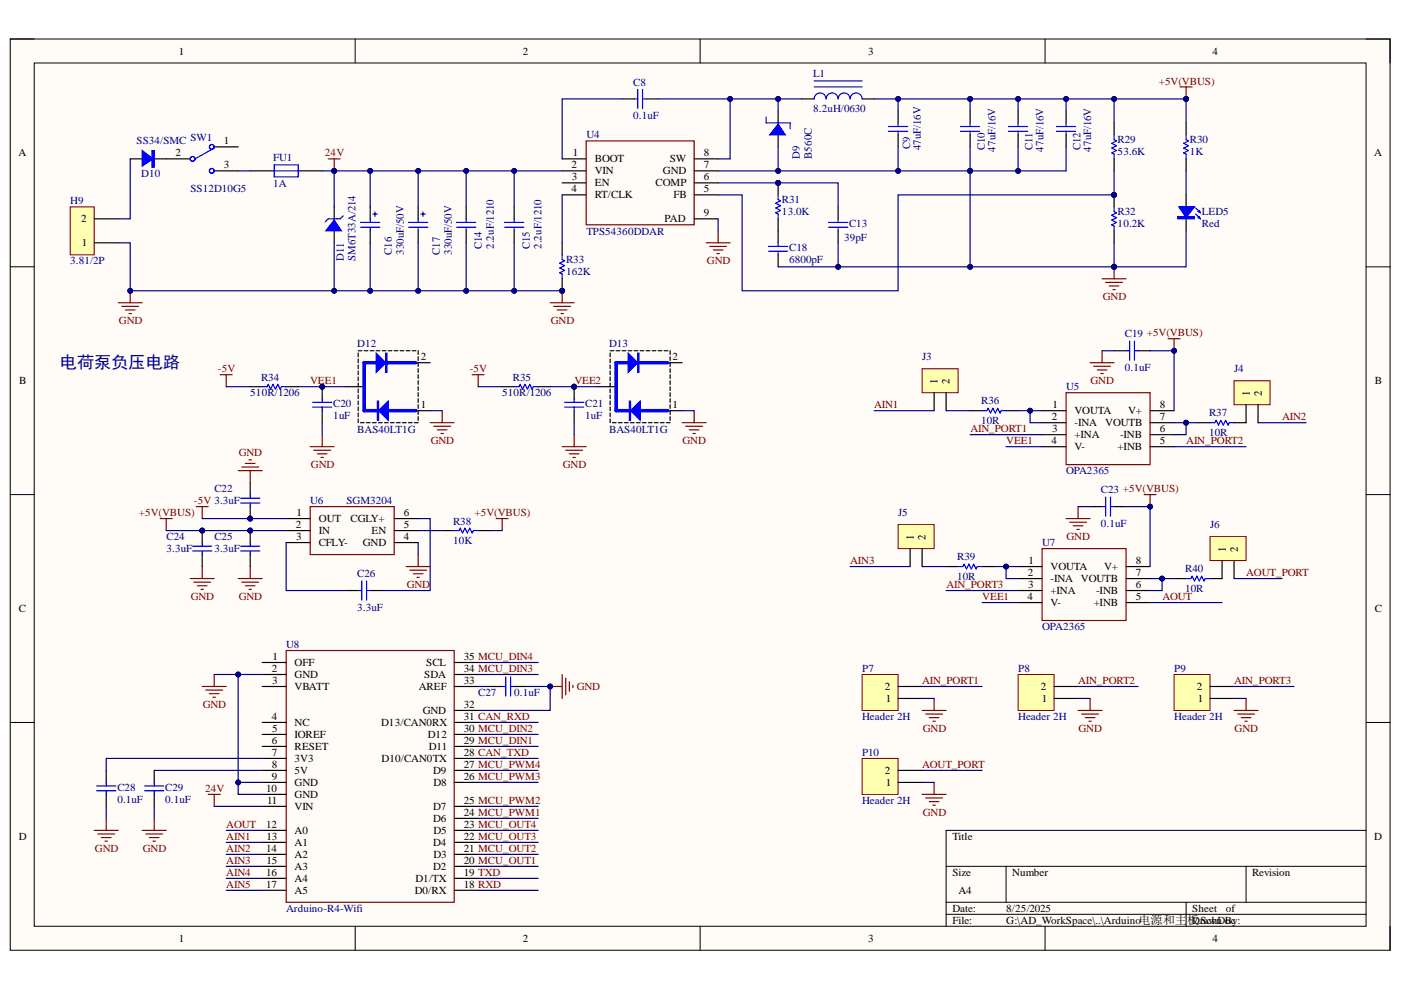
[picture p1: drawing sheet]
<svg xmlns="http://www.w3.org/2000/svg" width="297mm" height="210mm" viewBox="0 0 297 210" stroke-linecap="round" stroke-linejoin="round" font-family="sans-serif">
<defs><g id="words">
<text font-size="3.6" fill="#000080" x="12.7" y="78">电荷泵负压电路</text>
<text font-size="2.5" x="251.7" y="195.9">板.SchDBy:</text>
<g font-size="2.3">
<text x="37.9" y="11.6">1</text>
<text x="110.9" y="11.6">2</text>
<text x="184.1" y="11.6">3</text>
<text x="257.1" y="11.6">4</text>
<text x="3.9" y="33.1">A</text>
<text x="37.2" y="33.1">2</text>
<text x="47.5" y="35.7">3</text>
<text x="47.5" y="30.6">1</text>
<text x="121.2" y="35.7">2</text>
<text x="121.4" y="33.1">1</text>
<text x="126.1" y="34.4">BOOT</text>
<text x="142" y="34.4">SW</text>
<text x="149.2" y="35.7">7</text>
<text x="149.2" y="33.1">8</text>
<text x="291.4" y="33.1">A</text>
<text x="121.2" y="40.8">4</text>
<text x="121.3" y="38.2">3</text>
<text x="126.1" y="37">VIN</text>
<text x="126.1" y="39.5">EN</text>
<text x="139" y="39.5">COMP</text>
<text x="140.6" y="37">GND</text>
<text x="149.2" y="40.8">5</text>
<text x="149.2" y="38.2">6</text>
<text x="17.2" y="47.1">2</text>
<text x="126.1" y="42">RT/CLK</text>
<text x="140.9" y="47.1">PAD</text>
<text x="142.8" y="42">FB</text>
<text x="149.2" y="45.8">9</text>
<text x="17.3" y="52.3">1</text>
<text x="89.2" y="76.4">2</text>
<text x="142.6" y="76.4">2</text>
<text x="4.1" y="81.4">B</text>
<text x="198.8" y="81.4" transform="rotate(-90 198.8 81.4)">1</text>
<text x="201.3" y="81.4" transform="rotate(-90 201.3 81.4)">2</text>
<text x="291.5" y="81.4">B</text>
<text x="89.2" y="86.5">1</text>
<text x="142.6" y="86.5">1</text>
<text x="223" y="89.1">2</text>
<text x="223.2" y="86.5">1</text>
<text x="227.8" y="87.8">VOUTA</text>
<text x="239.2" y="87.8">V+</text>
<text x="245.9" y="89.1">7</text>
<text x="245.9" y="86.5">8</text>
<text x="265" y="84.1" transform="rotate(-90 265 84.1)">1</text>
<text x="267.5" y="84.1" transform="rotate(-90 267.5 84.1)">2</text>
<text x="222.9" y="94.2">4</text>
<text x="223.1" y="91.6">3</text>
<text x="227.8" y="90.3">-INA</text>
<text x="227.8" y="92.9">+INA</text>
<text x="227.8" y="95.5">V-</text>
<text x="234.3" y="90.3">VOUTB</text>
<text x="237" y="95.5">+INB</text>
<text x="237.5" y="92.9">-INB</text>
<text x="245.9" y="94.2">5</text>
<text x="245.9" y="91.6">6</text>
<text x="62.7" y="112">2</text>
<text x="62.9" y="109.4">1</text>
<text x="67.6" y="110.7">OUT</text>
<text x="67.6" y="113.2">IN</text>
<text x="74.3" y="110.7">CGLY+</text>
<text x="78.8" y="113.2">EN</text>
<text x="85.6" y="112">5</text>
<text x="85.6" y="109.4">6</text>
<text x="62.8" y="114.5">3</text>
<text x="67.6" y="115.8">CFLY-</text>
<text x="76.9" y="115.8">GND</text>
<text x="85.6" y="114.5">4</text>
<text x="193.7" y="114.5" transform="rotate(-90 193.7 114.5)">1</text>
<text x="196.3" y="114.5" transform="rotate(-90 196.3 114.5)">2</text>
<text x="218.1" y="119.6">1</text>
<text x="240.9" y="119.6">8</text>
<text x="259.9" y="117" transform="rotate(-90 259.9 117)">1</text>
<text x="262.4" y="117" transform="rotate(-90 262.4 117)">2</text>
<text x="217.9" y="122.1">2</text>
<text x="218" y="124.7">3</text>
<text x="222.7" y="120.9">VOUTA</text>
<text x="222.7" y="123.4">-INA</text>
<text x="222.7" y="125.9">+INA</text>
<text x="229.2" y="123.4">VOUTB</text>
<text x="232.4" y="125.9">-INB</text>
<text x="234.1" y="120.9">V+</text>
<text x="240.9" y="124.7">6</text>
<text x="240.9" y="122.1">7</text>
<text x="4" y="129.7">C</text>
<text x="217.8" y="127.2">4</text>
<text x="222.7" y="128.5">V-</text>
<text x="231.9" y="128.5">+INB</text>
<text x="240.9" y="127.2">5</text>
<text x="291.5" y="129.7">C</text>
<text x="57.6" y="142.5">2</text>
<text x="57.8" y="140">1</text>
<text x="62.5" y="141.2">OFF</text>
<text x="62.5" y="143.8">GND</text>
<text x="90" y="143.8">SDA</text>
<text x="90.4" y="141.2">SCL</text>
<text x="98.3" y="142.5">34 MCU_DIN3</text>
<text x="98.3" y="140">35 MCU_DIN4</text>
<text x="57.7" y="145">3</text>
<text x="62.5" y="146.3">VBATT</text>
<text x="88.8" y="146.3">AREF</text>
<text x="98.3" y="145">33</text>
<text x="187.6" y="146.3">2</text>
<text x="187.8" y="148.8">1</text>
<text x="220.7" y="146.3">2</text>
<text x="220.9" y="148.8">1</text>
<text x="253.7" y="146.3">2</text>
<text x="254" y="148.8">1</text>
<text x="57.6" y="152.7">4</text>
<text x="57.7" y="155.2">5</text>
<text x="62.5" y="153.9">NC</text>
<text x="80.8" y="153.9">D13/CAN0RX</text>
<text x="89.6" y="151.4">GND</text>
<text x="98.3" y="155.2">30 MCU_DIN2</text>
<text x="98.3" y="152.7">31 CAN_RXD</text>
<text x="98.3" y="150.1">32</text>
<text x="57.6" y="157.7">6</text>
<text x="57.6" y="160.3">7</text>
<text x="62.5" y="156.5">IOREF</text>
<text x="62.5" y="159">RESET</text>
<text x="62.5" y="161.5">3V3</text>
<text x="80.9" y="161.5">D10/CAN0TX</text>
<text x="90.7" y="156.5">D12</text>
<text x="90.9" y="159">D11</text>
<text x="98.3" y="160.3">28 CAN_TXD</text>
<text x="98.3" y="157.7">29 MCU_DIN1</text>
<text x="56.4" y="167.9">10</text>
<text x="57.6" y="162.8">8</text>
<text x="57.6" y="165.3">9</text>
<text x="62.5" y="164.1">5V</text>
<text x="62.5" y="166.6">GND</text>
<text x="91.8" y="164.1">D9</text>
<text x="91.9" y="166.6">D8</text>
<text x="98.3" y="165.3">26 MCU_PWM3</text>
<text x="98.3" y="162.8">27 MCU_PWM4</text>
<text x="187.6" y="164.1">2</text>
<text x="187.8" y="166.6">1</text>
<text x="56.6" y="170.4">11</text>
<text x="62.5" y="169.1">GND</text>
<text x="62.5" y="171.7">VIN</text>
<text x="91.8" y="171.7">D7</text>
<text x="98.3" y="173">24 MCU_PWM1</text>
<text x="98.3" y="170.4">25 MCU_PWM2</text>
<text x="4" y="178">D</text>
<text x="56.4" y="175.5">12</text>
<text x="56.5" y="178">13</text>
<text x="62.5" y="176.8">A0</text>
<text x="62.5" y="179.4">A1</text>
<text x="91.8" y="179.4">D4</text>
<text x="91.8" y="174.2">D6</text>
<text x="91.9" y="176.8">D5</text>
<text x="98.3" y="178">22 MCU_OUT3</text>
<text x="98.3" y="175.5">23 MCU_OUT4</text>
<text x="201.9" y="178">Title</text>
<text x="291.4" y="178">D</text>
<text x="56.4" y="180.6">14</text>
<text x="56.4" y="185.7">16</text>
<text x="56.5" y="183.2">15</text>
<text x="62.5" y="181.9">A2</text>
<text x="62.5" y="184.5">A3</text>
<text x="91.8" y="184.5">D2</text>
<text x="91.9" y="181.9">D3</text>
<text x="98.3" y="185.7">19 TXD</text>
<text x="98.3" y="183.2">20 MCU_OUT1</text>
<text x="98.3" y="180.6">21 MCU_OUT2</text>
<text x="201.9" y="185.7">Size</text>
<text x="214.6" y="185.7">Number</text>
<text x="265.5" y="185.7">Revision</text>
<text x="56.4" y="188.3">17</text>
<text x="62.5" y="187">A4</text>
<text x="62.5" y="189.5">A5</text>
<text x="87.9" y="189.5">D0/RX</text>
<text x="88.1" y="187">D1/TX</text>
<text x="98.3" y="188.3">18 RXD</text>
<text x="203.2" y="189.5">A4</text>
<text x="201.9" y="193.3">Date:</text>
<text x="201.9" y="195.9">File:</text>
<text x="213.3" y="193.3">8/25/2025</text>
<text x="213.3" y="195.9">G:\AD_WorkSpace\..\Arduino电源和主</text>
<text x="252.8" y="193.3">Sheet</text>
<text x="252.8" y="195.9">Drawn oc</text>
<text x="259.9" y="193.3">of</text>
<text x="37.9" y="199.7">1</text>
<text x="110.9" y="199.7">2</text>
<text x="184.1" y="199.7">3</text>
<text x="257.1" y="199.7">4</text>
</g>
<g font-size="2.3" fill="#000080">
<text x="172.4" y="16.4">L1</text>
<text x="134.2" y="18.2">C8</text>
<text x="172.4" y="23.8">8.2uH/0630</text>
<text x="40.4" y="29.8">SW1</text>
<text x="124.3" y="29.3">U4</text>
<text x="134.2" y="25.3">0.1uF</text>
<text x="28.9" y="30.6">SS34/SMC</text>
<text x="57.9" y="34.2">FU1</text>
<text x="169.6" y="33.7" transform="rotate(-90 169.6 33.7)">D9</text>
<text x="172.1" y="33.7" transform="rotate(-90 172.1 33.7)">B560C</text>
<text x="193" y="31.6" transform="rotate(-90 193 31.6)">C9</text>
<text x="195.2" y="31.9" transform="rotate(-90 195.2 31.9)">47uF/16V</text>
<text x="208.8" y="31.9" transform="rotate(-90 208.8 31.9)">C10</text>
<text x="211.1" y="32.1" transform="rotate(-90 211.1 32.1)">47uF/16V</text>
<text x="218.9" y="31.9" transform="rotate(-90 218.9 31.9)">C11</text>
<text x="221.2" y="32.1" transform="rotate(-90 221.2 32.1)">47uF/16V</text>
<text x="229.1" y="31.9" transform="rotate(-90 229.1 31.9)">C12</text>
<text x="231.4" y="32.1" transform="rotate(-90 231.4 32.1)">47uF/16V</text>
<text x="237" y="30.4">R29</text>
<text x="237" y="32.9">53.6K</text>
<text x="252.3" y="30.4">R30</text>
<text x="252.3" y="32.9">1K</text>
<text x="30" y="37.5">D10</text>
<text x="40.4" y="40.8">SS12D10G5</text>
<text x="57.9" y="39.7">1A</text>
<text x="14.9" y="43.3">H9</text>
<text x="165.8" y="43">R31</text>
<text x="165.8" y="45.6">13.0K</text>
<text x="237" y="45.6">R32</text>
<text x="254.8" y="45.6">LED5</text>
<text x="102.1" y="52.8" transform="rotate(-90 102.1 52.8)">C14</text>
<text x="104.7" y="52.8" transform="rotate(-90 104.7 52.8)">2.2uF/1210</text>
<text x="112.3" y="52.8" transform="rotate(-90 112.3 52.8)">C15</text>
<text x="114.8" y="52.8" transform="rotate(-90 114.8 52.8)">2.2uF/1210</text>
<text x="124.3" y="49.7">TPS54360DDAR</text>
<text x="167.3" y="53.3">C18</text>
<text x="179" y="51">39pF</text>
<text x="180" y="48.1">C13</text>
<text x="237" y="48.1">10.2K</text>
<text x="254.8" y="48.1">Red</text>
<text x="14.9" y="56.1">3.81/2P</text>
<text x="72.9" y="55.3" transform="rotate(-90 72.9 55.3)">D11</text>
<text x="75.4" y="55.3" transform="rotate(-90 75.4 55.3)">SM6T33A/214</text>
<text x="83.1" y="54" transform="rotate(-90 83.1 54)">C16</text>
<text x="85.6" y="54" transform="rotate(-90 85.6 54)">330uF/50V</text>
<text x="93.3" y="54" transform="rotate(-90 93.3 54)">C17</text>
<text x="95.8" y="54" transform="rotate(-90 95.8 54)">330uF/50V</text>
<text x="120" y="55.8">R33</text>
<text x="120" y="58.4">162K</text>
<text x="167.3" y="55.8">6800pF</text>
<text x="238.5" y="71.5">C19 +5V(VBUS)</text>
<text x="75.7" y="73.6">D12</text>
<text x="129.1" y="73.6">D13</text>
<text x="195.5" y="76.4">J3</text>
<text x="53.1" y="84">510R/1206</text>
<text x="55.3" y="80.7">R34</text>
<text x="106.5" y="84">510R/1206</text>
<text x="108.7" y="80.7">R35</text>
<text x="226" y="82.7">U5</text>
<text x="238.5" y="78.6">0.1uF</text>
<text x="261.7" y="78.9">J4</text>
<text x="70.7" y="86.3">C20</text>
<text x="70.7" y="88.8">1uF</text>
<text x="124.1" y="86.3">C21</text>
<text x="124.1" y="88.8">1uF</text>
<text x="208" y="85.8">R36</text>
<text x="208" y="89.8">10R</text>
<text x="256.3" y="88.3">R37</text>
<text x="75.7" y="91.8">BAS40LT1G</text>
<text x="129.1" y="91.8">BAS40LT1G</text>
<text x="256.3" y="92.4">10R</text>
<text x="226" y="100.6">OPA2365</text>
<text x="45.4" y="104.4">C22</text>
<text x="65.8" y="106.9">U6</text>
<text x="73.5" y="106.9">SGM3204</text>
<text x="233.4" y="104.6">C23 +5V(VBUS)</text>
<text x="96.1" y="111.2">R38</text>
<text x="190.4" y="109.4">J5</text>
<text x="233.4" y="111.7">0.1uF</text>
<text x="256.6" y="112">J6</text>
<text x="35.3" y="114.5">C24</text>
<text x="35.3" y="117">3.3uF</text>
<text x="45.4" y="114.5">C25</text>
<text x="45.4" y="117">3.3uF</text>
<text x="96.1" y="115.3">10K</text>
<text x="202.9" y="118.8">R39</text>
<text x="221" y="115.8">U7</text>
<text x="75.7" y="122.4">C26</text>
<text x="202.9" y="122.9">10R</text>
<text x="251.3" y="121.4">R40</text>
<text x="251.3" y="125.4">10R</text>
<text x="75.7" y="129.5">3.3uF</text>
<text x="60.7" y="137.4">U8</text>
<text x="221" y="133.5">OPA2365</text>
<text x="182.8" y="142.5">P7</text>
<text x="215.9" y="142.5">P8</text>
<text x="249" y="142.5">P9</text>
<text x="101.4" y="147.6">C27</text>
<text x="109" y="147.6">0.1uF</text>
<text x="182.8" y="152.7">Header 2H</text>
<text x="215.9" y="152.7">Header 2H</text>
<text x="249" y="152.7">Header 2H</text>
<text x="182.8" y="160.3">P10</text>
<text x="24.9" y="167.6">C28</text>
<text x="35" y="167.6">C29</text>
<text x="24.9" y="170.2">0.1uF</text>
<text x="35" y="170.2">0.1uF</text>
<text x="182.8" y="170.4">Header 2H</text>
<text x="60.7" y="193.3">Arduino-R4-Wifi</text>
</g>
<g font-size="2.3" fill="#800000">
<text x="245.7" y="17.9">+5V(VBUS)</text>
<text x="68.9" y="33.1">24V</text>
<text x="149.9" y="56.1">GND</text>
<text x="233.8" y="63.7">GND</text>
<text x="25.2" y="68.8">GND</text>
<text x="116.8" y="68.8">GND</text>
<text x="46.2" y="78.9">-5V</text>
<text x="65.8" y="81.4">VEE1</text>
<text x="99.6" y="78.9">-5V</text>
<text x="121.8" y="81.4">VEE2</text>
<text x="231.2" y="81.4">GND</text>
<text x="185.3" y="86.5">AIN1</text>
<text x="271.8" y="89.1">AIN2</text>
<text x="91.3" y="94.2">GND</text>
<text x="144.7" y="94.2">GND</text>
<text x="205.7" y="91.6">AIN_PORT1</text>
<text x="213.3" y="94.2">VEE1</text>
<text x="251.5" y="94.2">AIN_PORT2</text>
<text x="50.6" y="96.7">GND</text>
<text x="65.9" y="99.3">GND</text>
<text x="119.3" y="99.3">GND</text>
<text x="41.1" y="106.9">-5V 3.3uF</text>
<text x="29.5" y="109.4">+5V(VBUS)</text>
<text x="100.6" y="109.4">+5V(VBUS)</text>
<text x="180.3" y="119.6">AIN3</text>
<text x="226.1" y="114.5">GND</text>
<text x="86.2" y="124.7">GND</text>
<text x="200.7" y="124.7">AIN_PORT3</text>
<text x="264.2" y="122.1">AOUT_PORT</text>
<text x="40.5" y="127.2">GND</text>
<text x="50.6" y="127.2">GND</text>
<text x="208.3" y="127.2">VEE1</text>
<text x="246.4" y="127.2">AOUT</text>
<text x="122.3" y="146.3">GND</text>
<text x="195.5" y="145">AIN_PORT1</text>
<text x="228.6" y="145">AIN_PORT2</text>
<text x="261.7" y="145">AIN_PORT3</text>
<text x="43" y="150.1">GND</text>
<text x="195.7" y="155.2">GND</text>
<text x="228.7" y="155.2">GND</text>
<text x="261.8" y="155.2">GND</text>
<text x="43.5" y="167.9">24V</text>
<text x="195.5" y="162.8">AOUT_PORT</text>
<text x="195.7" y="173">GND</text>
<text x="48" y="175.5">AOUT</text>
<text x="48" y="178">AIN1</text>
<text x="20.1" y="180.6">GND</text>
<text x="30.3" y="180.6">GND</text>
<text x="48" y="180.6">AIN2</text>
<text x="48" y="183.2">AIN3</text>
<text x="48" y="185.7">AIN4</text>
<text x="48" y="188.3">AIN5</text>
</g>
</g></defs>
<path d="M2.2 8.3h292.5v193.2h-292.5z" fill-rule="evenodd" fill="#fffcf8"/>
<path d="M2.2 8.3h292.5v193.2h-292.5z" fill="none" stroke="#000" stroke-width=".21"/>
<path d="M7.3 13.4h282.3v183h-282.3z" fill-rule="evenodd" fill="#fffcf8"/>
<g fill="none" stroke="#000" stroke-width=".21">
<path d="M2.2 8.3h5.1M7.3 13.4h282.3v183h-282.3zM75.3 8.3v5.1M148.4 8.3v5.1M221.6 8.3v5.1M289.6 8.3h5.1v5.1M2.2 56.6h5.1M289.6 56.6h5.1M2.2 104.9h5.1M289.6 104.9h5.1M2.2 153.2h5.1M289.6 153.2h5.1"/>
<path d="M289.6 176.1h-89v20.3M75.3 196.4v5.1M148.4 196.4v5.1M200.6 183.7h89M200.6 191.3h89M200.6 193.9h89M213.3 183.7v7.6M221.6 196.4v5.1M251.5 191.3v5.1M264.2 183.7v7.6M294.7 196.4v5.1"/>
</g>
<path d="M109 43.9v2.5M109 48.9v2.6" fill="none" stroke="#000" stroke-width=".25"/>
<path d="M107 47.2h4M107 48.2h4M109 46.4v.8M109 48.2v.7" fill="none" stroke="#00f" stroke-width=".25"/>
<circle cx="119.2" cy="61.7" r=".51" fill="#000080"/>
<circle cx="119.2" cy="61.7" r=".51" fill="none" stroke="#000080" stroke-width=".21"/>
<path d="M119.2 51.5v2.5M119.2 59.1v2.5" fill="none" stroke="#000" stroke-width=".25"/>
<circle cx="119.2" cy="61.7" r=".51" fill="#000080"/>
<circle cx="119.2" cy="61.7" r=".51" fill="none" stroke="#000080" stroke-width=".21"/>
<g fill="none" stroke="#00f" stroke-width=".25">
<path d="M135.2 18.9v4.1M136.2 18.9v4.1M172.6 18.4h10.2M172.6 17.2h10.2M134.4 21h.8M136.2 21h.8M172.6 21a1.27 1.27 0 0 1 1.3-1.3 1.27 1.27 0 0 1 1.2 1.3 1.27 1.27 0 0 1 1.3-1.3 1.27 1.27 0 0 1 1.3 1.3 1.27 1.27 0 0 1 1.3-1.3 1.27 1.27 0 0 1 1.2 1.3 1.27 1.27 0 0 1 1.3-1.3 1.27 1.27 0 0 1 1.3 1.3M188.4 26.8h4.1M188.4 27.8h4.1M190.4 26.1v.7M190.4 27.8v.8M203.6 26.8h4.1"/>
<path d="M203.6 27.8h4.1M205.7 26.1v.7M205.7 27.8v.8M119.2 54v1l.5 .3-1 .5 1 .5-1 .5 1 .5-1 .5 .5 .3v1"/>
</g>
<path d="M131.9 21h2.5M137 21h2.5M170.1 21h2.5M182.8 21h2.5M190.4 23.5v2.6M190.4 28.6v2.5M205.7 23.5v2.6M205.7 28.6v2.5" fill="none" stroke="#000" stroke-width=".25"/>
<circle cx="165" cy="38.8" r=".51" fill="#000080"/>
<circle cx="165" cy="38.8" r=".51" fill="none" stroke="#000080" stroke-width=".21"/>
<path d="M165 38.8v2.5" fill="none" stroke="#000" stroke-width=".25"/>
<circle cx="165" cy="38.8" r=".51" fill="#000080"/>
<circle cx="165" cy="38.8" r=".51" fill="none" stroke="#000080" stroke-width=".21"/>
<path d="M236.2 26.1v2.5M236.2 33.7v2.5M165 46.4v5.1M165 54v2.6M177.7 43.9v2.5M177.7 48.9v2.6" fill="none" stroke="#000" stroke-width=".25"/>
<path d="M236.2 28.6v1l.5 .3-1 .5 1 .5-1 .5 1 .5-1 .5 .5 .3v1M162.9 52.2h4.1M162.9 53.3h4.1M165 41.3v1l.5 .3-1 .5 1 .5-1 .5 1 .5-1 .5 .5 .3v1M165 51.5v.7M165 53.3v.7M175.7 47.2h4M175.7 48.2h4M177.7 46.4v.8M177.7 48.2v.7" fill="none" stroke="#00f" stroke-width=".25"/>
<circle cx="236.2" cy="41.3" r=".51" fill="#000080"/>
<circle cx="236.2" cy="41.3" r=".51" fill="none" stroke="#000080" stroke-width=".21"/>
<path d="M236.2 41.3v2.6" fill="none" stroke="#000" stroke-width=".25"/>
<circle cx="236.2" cy="41.3" r=".51" fill="#000080"/>
<circle cx="236.2" cy="41.3" r=".51" fill="none" stroke="#000080" stroke-width=".21"/>
<path d="M236.2 48.9v2.6" fill="none" stroke="#000" stroke-width=".25"/>
<path d="M236.2 43.9v1l.5 .2-1 .5 1 .6-1 .5 1 .5-1 .5 .5 .2v1" fill="none" stroke="#00f" stroke-width=".25"/>
<path d="M149.7 51.5h5.1M150.5 52.2h3.5M151.2 53h2.1M152 53.8h.5M152.3 48.9v2.6M116.6 64.2h5.1M117.4 65h3.6M118.2 65.7h2M118.9 66.5h.5M119.2 61.6v2.6" fill="none" stroke="#800000" stroke-width=".25"/>
<circle cx="119.2" cy="61.7" r=".51" fill="#000080"/>
<circle cx="119.2" cy="61.7" r=".51" fill="none" stroke="#000080" stroke-width=".21"/>
<path d="M233.7 59.1h5M234.4 59.9h3.6M236.2 56.6v2.5M235.2 60.6h2M236 61.4h.5" fill="none" stroke="#800000" stroke-width=".25"/>
<circle cx="236.2" cy="56.6" r=".51" fill="#000080"/>
<circle cx="236.2" cy="56.6" r=".51" fill="none" stroke="#000080" stroke-width=".21"/>
<path d="M250.2 18.4h2.5M251.5 18.4v2.6" fill="none" stroke="#800000" stroke-width=".25"/>
<circle cx="251.5" cy="21" r=".51" fill="#000080"/>
<circle cx="251.5" cy="21" r=".51" fill="none" stroke="#000080" stroke-width=".21"/>
<path d="M251.5 26.1v2.5M251.5 33.7v2.5" fill="none" stroke="#000" stroke-width=".25"/>
<path d="M251.5 28.6v1l.5 .3-1 .5 1 .5-1 .5 1 .5-1 .5 .5 .3v1" fill="none" stroke="#00f" stroke-width=".25"/>
<path d="M69.6 33.7h2.5M70.9 33.7v2.5" fill="none" stroke="#800000" stroke-width=".25"/>
<circle cx="70.9" cy="36.2" r=".51" fill="#000080"/>
<circle cx="70.9" cy="36.2" r=".51" fill="none" stroke="#000080" stroke-width=".21"/>
<path d="M27.6 33.7h2.6M32.7 33.7h2.5" fill="none" stroke="#000" stroke-width=".25"/>
<path d="M30.2 31.9l2.2 1.8-2.2 1.5z" fill="#00f"/>
<path d="M30.2 31.9l2.2 1.8-2.2 1.5z" fill="none" stroke="#00f" stroke-width=".25"/>
<path d="M32.2 31.9h.5v3.6h-.5z" fill-rule="evenodd" fill="#00f"/>
<path d="M32.2 31.9h.5v3.6h-.5z" fill="none" stroke="#00f" stroke-width=".21"/>
<path d="M165 23.5v2.6M165 28.6v2.5" fill="none" stroke="#000" stroke-width=".25"/>
<path d="M165 26.3l1.5 2.3h-3.3z" fill="#00f"/>
<path d="M162.4 24.8v1.3h5.1v1.2M165 26.3l1.5 2.3h-3.3z" fill="none" stroke="#00f" stroke-width=".25"/>
<path d="M251.5 41.3v2.6M251.5 46.4v2.5" fill="none" stroke="#000" stroke-width=".25"/>
<path d="M249.9 43.9h3.4l-1.8 2.3z" fill="#00f"/>
<path d="M249.9 43.9h3.4l-1.8 2.3z" fill="none" stroke="#00f" stroke-width=".25"/>
<path d="M249.7 45.9h3.6v.5h-3.6z" fill-rule="evenodd" fill="#00f"/>
<path d="M249.7 45.9h3.6v.5h-3.6z" fill="none" stroke="#00f" stroke-width=".21"/>
<path d="M253.5 44.1l1 1M253.5 45.4l1 1M254 44.9l.3-.3 .2 .5zM254 46.2l.3-.3 .2 .5z" fill="none" stroke="#00f" stroke-width=".25"/>
<path d="M70.9 43.9v2.5M70.9 48.9v2.6" fill="none" stroke="#000" stroke-width=".25"/>
<path d="M70.9 46.7l1.5 2.2h-3.3z" fill="#00f"/>
<g fill="none" stroke="#00f" stroke-width=".25">
<path d="M213.8 26.8h4.1M213.8 27.8h4.1M215.9 26.1v.7M215.9 27.8v.8M224 26.8h4.1M224 27.8h4.1M226 26.1v.7M226 27.8v.8M70.9 46.7l1.5 2.2h-3.3zM72.8 45.8l-.7 .6h-2.5l-.7 .6M76.5 48.2h4M76.5 47.2h4"/>
<path d="M78.5 46.4v.8M78.5 48.2v.7M79.5 44.9v1M80 45.4h-.9"/>
</g>
<g fill="none" stroke="#000" stroke-width=".25">
<path d="M119.2 33.7h5.1M119.2 36.2h5.1M119.2 38.8h5.1M147.2 33.7h5.1M147.2 36.2h5.1M147.2 38.8h5.1M215.9 23.5v2.6M215.9 28.6v2.5M226 23.5v2.6M226 28.6v2.5M78.5 43.9v2.5M78.5 48.9v2.6"/>
<path d="M119.2 41.3h5.1M147.2 41.3h5.1M147.2 46.4h5.1"/>
</g>
<path d="M124.3 29.9h22.9v17.8h-22.9z" fill="none" stroke="#800000" stroke-width=".25"/>
<path d="M14.9 43.9h5.1v10.1h-5.1z" fill-rule="evenodd" fill="#ffffb0"/>
<path d="M14.9 43.9h5.1v10.1h-5.1z" fill="none" stroke="#800000" stroke-width=".21"/>
<path d="M20 51.5h5.1M20 46.4h5.1" fill="none" stroke="#000" stroke-width=".25"/>
<path d="M25.1 64.2h5.1M25.8 65h3.6M26.6 65.7h2M27.4 66.5h.5M27.6 61.6v2.6" fill="none" stroke="#800000" stroke-width=".25"/>
<circle cx="27.6" cy="61.7" r=".51" fill="#000080"/>
<circle cx="27.6" cy="61.7" r=".51" fill="none" stroke="#000080" stroke-width=".21"/>
<g fill="none" stroke="#00f" stroke-width=".25">
<path d="M45.4 31.4l-4.1 2.3M58.1 35h5.1v2.5h-5.1zM58.1 36.2h5.1M86.6 48.2h4.1M86.6 47.2h4.1M88.7 46.4v.8M88.7 48.2v.7M89.7 44.9v1M90.2 45.4h-1M96.8 48.2h4.1M96.8 47.2h4.1M98.8 46.4v.8"/>
<path d="M98.8 48.2v.7M106.5 145.6h.7M107.2 143.5v4.1M108.3 143.5v4.1M108.3 145.6h.7"/>
<circle cx="40.8" cy="33.7" r=".51"/>
<circle cx="44.9" cy="31.1" r=".51"/>
<circle cx="44.9" cy="36.2" r=".51"/>
</g>
<g fill="none" stroke="#000" stroke-width=".25">
<path d="M35.2 33.7h5.1M45.4 36.2h5.1M45.4 31.1h5.1M53 36.2h5.1M63.2 36.2h5.1M88.7 43.9v2.5M88.7 48.9v2.6M98.8 43.9v2.5M98.8 48.9v2.6M55.6 140.5h5.1M55.6 143h5.1M55.6 145.6h5.1"/>
<path d="M55.6 153.2h5.1M55.6 155.7h5.1M55.6 158.3h5.1M96.3 140.5h5.1M96.3 143h5.1M96.3 145.6h5.1M96.3 153.2h5.1M96.3 155.7h5.1M96.3 158.3h5.1M96.3 150.6h5.1M103.9 145.6h2.6M109 145.6h2.6"/>
<path d="M55.6 160.8h5.1M55.6 163.3h5.1M55.6 165.9h5.1M55.6 168.4h5.1M55.6 171h5.1M55.6 176.1h5.1M55.6 178.6h5.1M96.3 160.8h5.1M96.3 163.3h5.1M96.3 165.9h5.1M96.3 171h5.1M96.3 176.1h5.1"/>
<path d="M96.3 178.6h5.1M96.3 173.5h5.1M55.6 181.1h5.1M55.6 183.7h5.1M55.6 186.2h5.1M55.6 188.8h5.1M96.3 181.1h5.1M96.3 183.7h5.1M96.3 186.2h5.1M96.3 188.8h5.1"/>
</g>
<path d="M60.7 137.9h35.6v53.4h-35.6zM42.9 145.6h5.1M43.6 146.3h3.6M44.4 147.1h2M45.2 147.8h.5M45.4 143v2.6M116.6 145.6h2.6M119.2 143v5.1M120 143.8v3.5M120.7 144.5v2.1M121.5 145.3v.5" fill="none" stroke="#800000" stroke-width=".25"/>
<circle cx="116.6" cy="145.5" r=".51" fill="#000080"/>
<circle cx="116.6" cy="145.5" r=".51" fill="none" stroke="#000080" stroke-width=".21"/>
<path d="M93.7 112.5h2.6M101.4 112.5h2.5M22.5 163.3v2.6M22.5 168.4v2.6M32.7 163.3v2.6M32.7 168.4v2.6" fill="none" stroke="#000" stroke-width=".25"/>
<path d="M96.3 112.5h1l.3-.5 .5 1 .5-1 .5 1 .5-1 .5 1 .3-.5h1M20.5 167.7h4.1M20.5 166.6h4.1M22.5 165.9v.7M22.5 167.7v.7M30.7 167.7h4M30.7 166.6h4M32.7 165.9v.7M32.7 167.7v.7" fill="none" stroke="#00f" stroke-width=".25"/>
<path d="M20 176.1h5.1M20.7 176.8h3.6M21.5 177.6h2M22.3 178.3h.5M22.5 173.5v2.6M30.2 176.1h5M30.9 176.8h3.6M31.7 177.6h2M32.4 178.3h.6M32.7 173.5v2.6" fill="none" stroke="#800000" stroke-width=".25"/>
<circle cx="53" cy="112.5" r=".51" fill="#000080"/>
<circle cx="53" cy="112.5" r=".51" fill="none" stroke="#000080" stroke-width=".21"/>
<path d="M53 112.5v2.5M53 117.6v2.5" fill="none" stroke="#000" stroke-width=".25"/>
<circle cx="53" cy="112.5" r=".51" fill="#000080"/>
<circle cx="53" cy="112.5" r=".51" fill="none" stroke="#000080" stroke-width=".21"/>
<path d="M51 115.8h4.1M51 116.8h4.1M53 115v.8M53 116.8v.8" fill="none" stroke="#00f" stroke-width=".25"/>
<circle cx="42.9" cy="112.5" r=".51" fill="#000080"/>
<circle cx="42.9" cy="112.5" r=".51" fill="none" stroke="#000080" stroke-width=".21"/>
<path d="M42.9 112.5v2.5M42.9 117.6v2.5" fill="none" stroke="#000" stroke-width=".25"/>
<circle cx="42.9" cy="112.5" r=".51" fill="#000080"/>
<circle cx="42.9" cy="112.5" r=".51" fill="none" stroke="#000080" stroke-width=".21"/>
<path d="M40.8 115.8h4.1M40.8 116.8h4.1M42.9 115v.8M42.9 116.8v.8" fill="none" stroke="#00f" stroke-width=".25"/>
<circle cx="53" cy="110" r=".51" fill="#000080"/>
<circle cx="53" cy="110" r=".51" fill="none" stroke="#000080" stroke-width=".21"/>
<path d="M53 107.4v2.6" fill="none" stroke="#000" stroke-width=".25"/>
<circle cx="53" cy="110" r=".51" fill="#000080"/>
<circle cx="53" cy="110" r=".51" fill="none" stroke="#000080" stroke-width=".21"/>
<path d="M53 82h2.6M60.7 82h2.5M53 102.3v2.6M60.7 110h5.1M60.7 112.5h5.1M60.7 115h5.1M83.6 110h5.1M83.6 112.5h5.1M83.6 115h5.1M73.4 125.2h2.5M78.5 125.2h2.5" fill="none" stroke="#000" stroke-width=".25"/>
<path d="M55.6 82h1l.3-.5 .5 1 .5-1 .5 1 .5-1 .5 1 .3-.5h1M51 105.6h4.1M51 106.6h4.1M53 104.9v.7M53 106.6v.8M75.9 125.2h.8M76.7 123.2v4M77.7 123.2v4M77.7 125.2h.8" fill="none" stroke="#00f" stroke-width=".25"/>
<g fill="none" stroke="#800000" stroke-width=".25">
<path d="M46.7 79.4h2.5M48 79.4v2.6M50.5 99.8h5.1M51.3 99h3.5M52 98.3h2.1M52.8 97.5h.5M53 99.8v2.5M91.2 89.6h5.1M92 90.4h3.5M92.7 91.1h2.1M93.5 91.9h.5M93.7 87.1v2.5"/>
<path d="M41.6 107.4h2.5M42.9 107.4v2.6M65.8 107.4h17.8v10.2h-17.8zM88.7 117.6v2.5M40.3 122.7h5.1M41.1 123.4h3.6M41.9 124.2h2M42.6 125h.5M42.9 120.1v2.6M50.5 122.7h5.1M51.3 123.4h3.5M52 124.2h2.1"/>
<path d="M52.8 125h.5M53 120.1v2.6M86.1 120.1h5.1M86.9 120.9h3.5M87.6 121.7h2.1M88.4 122.4h.5"/>
</g>
<circle cx="68.3" cy="82" r=".51" fill="#000080"/>
<circle cx="68.3" cy="82" r=".51" fill="none" stroke="#000080" stroke-width=".21"/>
<path d="M68.3 82v2.5" fill="none" stroke="#000" stroke-width=".25"/>
<circle cx="68.3" cy="82" r=".51" fill="#000080"/>
<circle cx="68.3" cy="82" r=".51" fill="none" stroke="#000080" stroke-width=".21"/>
<path d="M87.1 76.9h4.1M68.3 87.1v2.5" fill="none" stroke="#000" stroke-width=".25"/>
<path d="M66.3 86.3h4M66.3 85.3h4M68.3 84.5v.8M68.3 86.3v.8" fill="none" stroke="#00f" stroke-width=".25"/>
<path d="M65.8 94.7h5.1M66.5 95.5h3.6M67.3 96.2h2M68.1 97h.5M68.3 92.2v2.5" fill="none" stroke="#800000" stroke-width=".25"/>
<path d="M79.8 74.9l2 2-2 2z" fill="#00f"/>
<path d="M79.8 74.9l2 2-2 2zM81.8 74.9h.2v4h-.2zM81.9 74.9v4" fill="none" stroke="#00f" stroke-width=".25"/>
<path d="M73.4 82h4.1M87.1 87.1h4.1" fill="none" stroke="#000" stroke-width=".25"/>
<path d="M80.3 87.1l2-2.1v4.1z" fill="#00f"/>
<path d="M238.7 74.4h.8M239.5 72.3v4.1M240.5 72.3v4.1M240.5 74.4h.8M80 85h.3v4.1h-.3zM80.1 85v4.1M80.3 87.1l2-2.1v4.1zM208.2 87.1h1l.3-.5 .5 1 .5-1 .5 1 .5-1 .5 1 .3-.5h1" fill="none" stroke="#00f" stroke-width=".25"/>
<path d="M80.5 76.9h-3.3v10.2h3.8M81.3 76.9h6.9M81.3 87.1h6.9" fill="none" stroke="#00f" stroke-width=".75"/>
<g fill="none" stroke="#000" stroke-width=".25">
<path d="M75.9 74.8v.8M75.9 76.1v.8M75.9 77.4v.8M75.9 78.7v.7M75.9 79.9v.8M75.9 74.4h.8M77.2 74.4h.8M78.5 74.4h.8M79.8 74.4h.8M81 74.4h.8M82.3 74.4h.8M83.6 74.4h.8"/>
<path d="M84.8 74.4h.8M86.1 74.4h.8M87.4 74.4h.8M88.7 74.4v.8M88.7 75.6v.8M88.7 76.9v.8M88.7 78.2v.8M88.7 79.4v.8M236.2 74.4h2.5M241.3 74.4h2.5M75.9 81.2v.8M75.9 82.5v.8"/>
<path d="M75.9 83.7v.8M75.9 85v.8M75.9 86.3v.8M75.9 87.6v.7M75.9 88.8v.8M76.4 89.6h.8M77.7 89.6h.8M79 89.6h.8M80.2 89.6h.8M81.5 89.6h.8M82.8 89.6h.8M84.1 89.6h.7"/>
<path d="M85.3 89.6h.8M86.6 89.6h.8M87.9 89.6h.8M88.7 80.7v.8M88.7 82v.8M88.7 83.3v.8M88.7 84.5v.8M88.7 85.8v.8M88.7 87.1v.8M88.7 88.3v.8M205.7 87.1h2.5M213.3 87.1h2.6"/>
<path d="M220.9 89.6h5.1M220.9 87.1h5.1M220.9 92.2h5.1M220.9 94.7h5.1M243.8 89.6h5.1M243.8 87.1h5.1M243.8 92.2h5.1M243.8 94.7h5.1"/>
</g>
<path d="M231.1 76.9h5.1M231.9 77.7h3.5M232.6 78.4h2.1M233.4 79.2h.5M233.7 74.4v2.5M226 83.3h17.8v15.2h-17.8z" fill="none" stroke="#800000" stroke-width=".25"/>
<path d="M195.5 78.2h7.6v5.1h-7.6z" fill-rule="evenodd" fill="#ffffb0"/>
<path d="M195.5 78.2h7.6v5.1h-7.6z" fill="none" stroke="#800000" stroke-width=".21"/>
<path d="M198.1 83.3v3.8M200.6 83.3v3.8" fill="none" stroke="#000" stroke-width=".25"/>
<path d="M34 110h2.5M35.2 110v2.5M105.2 110h2.5M106.5 110v2.5" fill="none" stroke="#800000" stroke-width=".25"/>
<path d="M261.6 80.7h7.7v5.1h-7.7z" fill-rule="evenodd" fill="#ffffb0"/>
<path d="M261.6 80.7h7.7v5.1h-7.7z" fill="none" stroke="#800000" stroke-width=".21"/>
<path d="M254 89.6h2.6M264.2 85.8v3.8h-2.6M266.7 85.8v3.8" fill="none" stroke="#000" stroke-width=".25"/>
<path d="M256.6 89.6h1l.2-.5 .5 1 .5-1 .6 1 .5-1 .5 1 .2-.5h1" fill="none" stroke="#00f" stroke-width=".25"/>
<path d="M182.8 143h7.6v7.6h-7.6z" fill-rule="evenodd" fill="#ffffb0"/>
<path d="M182.8 143h7.6v7.6h-7.6z" fill="none" stroke="#800000" stroke-width=".21"/>
<g fill="none" stroke="#000" stroke-width=".25">
<path d="M231.1 107.4h2.6M236.2 107.4h2.5M200.6 120.1h2.5M208.2 120.1h2.6M215.9 120.1h5M215.9 122.7h5M215.9 125.2h5M215.9 127.8h5M238.7 120.1h5.1M238.7 122.7h5.1M238.7 125.2h5.1M238.7 127.8h5.1"/>
<path d="M190.4 148.1h5.1M190.4 145.6h5.1"/>
</g>
<path d="M220.9 116.3h17.8v15.3h-17.8zM226 110h5.1M226.8 110.7h3.6M227.6 111.5h2M228.3 112.2h.5M228.6 107.4v2.6" fill="none" stroke="#800000" stroke-width=".25"/>
<path d="M233.7 107.4h.7M234.4 105.4v4M235.4 105.4v4M235.4 107.4h.8M203.1 120.1h1.1l.2-.5 .5 1 .5-1 .5 1 .5-1 .5 1 .3-.5h1" fill="none" stroke="#00f" stroke-width=".25"/>
<path d="M190.4 111.2h7.7v5.1h-7.7z" fill-rule="evenodd" fill="#ffffb0"/>
<path d="M190.4 111.2h7.7v5.1h-7.7z" fill="none" stroke="#800000" stroke-width=".21"/>
<path d="M193 116.3v3.8M195.5 116.3v3.8" fill="none" stroke="#000" stroke-width=".25"/>
<path d="M256.6 113.8h7.6v5.1h-7.6z" fill-rule="evenodd" fill="#ffffb0"/>
<path d="M256.6 113.8h7.6v5.1h-7.6z" fill="none" stroke="#800000" stroke-width=".21"/>
<path d="M259.1 118.9v3.8h-2.5M261.6 118.9v3.8M248.9 122.7h2.6" fill="none" stroke="#000" stroke-width=".25"/>
<path d="M251.5 122.7h1l.2-.5 .6 1 .5-1 .5 1 .5-1 .5 1 .2-.5h1.1" fill="none" stroke="#00f" stroke-width=".25"/>
<path d="M195.5 150.6h5.1M196.3 151.4h3.5M197 152.2h2.1M197.8 152.9h.5M198.1 148.1v2.5" fill="none" stroke="#800000" stroke-width=".25"/>
<path d="M215.9 143h7.6v7.6h-7.6z" fill-rule="evenodd" fill="#ffffb0"/>
<path d="M215.9 143h7.6v7.6h-7.6z" fill="none" stroke="#800000" stroke-width=".21"/>
<path d="M223.5 148.1h5.1M223.5 145.6h5.1" fill="none" stroke="#000" stroke-width=".25"/>
<path d="M228.6 150.6h5.1M229.3 151.4h3.6M230.1 152.2h2M230.9 152.9h.5M231.1 148.1v2.5" fill="none" stroke="#800000" stroke-width=".25"/>
<path d="M248.9 143h7.7v7.6h-7.7z" fill-rule="evenodd" fill="#ffffb0"/>
<path d="M248.9 143h7.7v7.6h-7.7z" fill="none" stroke="#800000" stroke-width=".21"/>
<path d="M256.6 148.1h5M256.6 145.6h5" fill="none" stroke="#000" stroke-width=".25"/>
<path d="M261.6 150.6h5.1M262.4 151.4h3.6M263.2 152.2h2M263.9 152.9h.5M264.2 148.1v2.5" fill="none" stroke="#800000" stroke-width=".25"/>
<path d="M182.8 160.8h7.6v7.6h-7.6z" fill-rule="evenodd" fill="#ffffb0"/>
<path d="M182.8 160.8h7.6v7.6h-7.6z" fill="none" stroke="#800000" stroke-width=".21"/>
<path d="M106.5 82h2.5M114.1 82h2.5M190.4 165.9h5.1M190.4 163.3h5.1" fill="none" stroke="#000" stroke-width=".25"/>
<path d="M100.1 79.4h2.6M101.4 79.4v2.6M144.6 89.6h5.1M145.4 90.4h3.6M146.2 91.1h2M146.9 91.9h.5M147.2 87.1v2.5M195.5 168.4h5.1M196.3 169.2h3.5M197 170h2.1M197.8 170.7h.5M198.1 165.9v2.5" fill="none" stroke="#800000" stroke-width=".25"/>
<path d="M109 82h1l.3-.5 .5 1 .5-1 .5 1 .5-1 .5 1 .3-.5h1" fill="none" stroke="#00f" stroke-width=".25"/>
<circle cx="121.7" cy="82" r=".51" fill="#000080"/>
<circle cx="121.7" cy="82" r=".51" fill="none" stroke="#000080" stroke-width=".21"/>
<path d="M121.7 82v2.5" fill="none" stroke="#000" stroke-width=".25"/>
<circle cx="121.7" cy="82" r=".51" fill="#000080"/>
<circle cx="121.7" cy="82" r=".51" fill="none" stroke="#000080" stroke-width=".21"/>
<path d="M140.6 76.9h4M121.7 87.1v2.5" fill="none" stroke="#000" stroke-width=".25"/>
<path d="M119.7 86.3h4.1M119.7 85.3h4.1M121.7 84.5v.8M121.7 86.3v.8" fill="none" stroke="#00f" stroke-width=".25"/>
<path d="M119.2 94.7h5.1M120 95.5h3.5M120.7 96.2h2M121.5 97h.5M121.7 92.2v2.5" fill="none" stroke="#800000" stroke-width=".25"/>
<path d="M133.2 74.9l2 2-2 2z" fill="#00f"/>
<path d="M133.2 74.9l2 2-2 2zM135.2 74.9h.3v4h-.3zM135.3 74.9v4" fill="none" stroke="#00f" stroke-width=".25"/>
<path d="M126.8 82h4.1M140.6 87.1h4" fill="none" stroke="#000" stroke-width=".25"/>
<path d="M133.7 87.1l2-2.1v4.1z" fill="#00f"/>
<path d="M133.4 85h.3v4.1h-.3zM133.6 85v4.1M133.7 87.1l2-2.1v4.1z" fill="none" stroke="#00f" stroke-width=".25"/>
<path d="M133.9 76.9h-3.3v10.2h3.8M134.7 76.9h6.9M134.7 87.1h6.9" fill="none" stroke="#00f" stroke-width=".75"/>
<g fill="none" stroke="#000" stroke-width=".25">
<path d="M129.4 74.8v.8M129.4 76.1v.8M129.4 77.4v.8M129.4 78.7v.7M129.4 79.9v.8M129.4 74.4h.8M130.6 74.4h.8M131.9 74.4h.8M133.2 74.4h.8M134.4 74.4h.8M135.7 74.4h.8M137 74.4h.8"/>
<path d="M138.3 74.4h.8M139.5 74.4h.8M140.8 74.4h.8M142.1 74.4v.8M142.1 75.6v.8M142.1 76.9v.8M142.1 78.2v.8M142.1 79.4v.8M129.4 81.2v.8M129.4 82.5v.8M129.4 83.7v.8M129.4 85v.8"/>
<path d="M129.4 86.3v.8M129.4 87.6v.7M129.4 88.8v.8M129.8 89.6h.8M131.1 89.6h.8M132.4 89.6h.8M133.7 89.6h.7M134.9 89.6h.8M136.2 89.6h.8M137.5 89.6h.8M138.7 89.6h.8M140 89.6h.8"/>
<path d="M141.3 89.6h.8M142.1 80.7v.8M142.1 82v.8M142.1 83.3v.8M142.1 84.5v.8M142.1 85.8v.8M142.1 87.1v.8M142.1 88.3v.8"/>
</g>
<circle cx="121.7" cy="82" r=".51" fill="#000080"/>
<circle cx="121.7" cy="82" r=".51" fill="none" stroke="#000080" stroke-width=".21"/>
<path d="M242.6 104.9h2.5M243.8 104.9v2.5M44.1 168.4h2.6M45.4 168.4v2.6" fill="none" stroke="#800000" stroke-width=".25"/>
<circle cx="243.8" cy="107.4" r=".51" fill="#000080"/>
<circle cx="243.8" cy="107.4" r=".51" fill="none" stroke="#000080" stroke-width=".21"/>
<path d="M247.7 71.8h2.5M248.9 71.8v2.6" fill="none" stroke="#800000" stroke-width=".25"/>
<circle cx="248.9" cy="74.4" r=".51" fill="#000080"/>
<circle cx="248.9" cy="74.4" r=".51" fill="none" stroke="#000080" stroke-width=".21"/>
<path d="M251.5 21v5.1" fill="none" stroke="#000080" stroke-width=".25"/>
<circle cx="251.5" cy="21" r=".51" fill="#000080"/>
<circle cx="251.5" cy="21" r=".51" fill="none" stroke="#000080" stroke-width=".21"/>
<path d="M25.1 51.5h2.5v10.1h91.6M55.6 160.8h-33.1v2.5" fill="none" stroke="#000080" stroke-width=".25"/>
<circle cx="119.2" cy="61.7" r=".51" fill="#000080"/>
<circle cx="119.2" cy="61.7" r=".51" fill="none" stroke="#000080" stroke-width=".21"/>
<circle cx="109" cy="61.7" r=".51" fill="#000080"/>
<circle cx="109" cy="61.7" r=".51" fill="none" stroke="#000080" stroke-width=".21"/>
<circle cx="98.8" cy="61.7" r=".51" fill="#000080"/>
<circle cx="98.8" cy="61.7" r=".51" fill="none" stroke="#000080" stroke-width=".21"/>
<circle cx="88.7" cy="61.7" r=".51" fill="#000080"/>
<circle cx="88.7" cy="61.7" r=".51" fill="none" stroke="#000080" stroke-width=".21"/>
<circle cx="78.5" cy="61.7" r=".51" fill="#000080"/>
<circle cx="78.5" cy="61.7" r=".51" fill="none" stroke="#000080" stroke-width=".21"/>
<circle cx="70.9" cy="61.7" r=".51" fill="#000080"/>
<circle cx="70.9" cy="61.7" r=".51" fill="none" stroke="#000080" stroke-width=".21"/>
<circle cx="27.6" cy="61.7" r=".51" fill="#000080"/>
<circle cx="27.6" cy="61.7" r=".51" fill="none" stroke="#000080" stroke-width=".21"/>
<path d="M27.6 33.7v12.7h-2.5M35.2 112.5h25.5M32.7 163.3h22.9" fill="none" stroke="#000080" stroke-width=".25"/>
<circle cx="42.9" cy="112.5" r=".51" fill="#000080"/>
<circle cx="42.9" cy="112.5" r=".51" fill="none" stroke="#000080" stroke-width=".21"/>
<circle cx="53" cy="112.5" r=".51" fill="#000080"/>
<circle cx="53" cy="112.5" r=".51" fill="none" stroke="#000080" stroke-width=".21"/>
<path d="M42.9 110h17.8" fill="none" stroke="#000080" stroke-width=".25"/>
<circle cx="53" cy="110" r=".51" fill="#000080"/>
<circle cx="53" cy="110" r=".51" fill="none" stroke="#000080" stroke-width=".21"/>
<path d="M45.4 143h10.2M45.4 171h10.2" fill="none" stroke="#000080" stroke-width=".25"/>
<circle cx="50.5" cy="143" r=".51" fill="#000080"/>
<circle cx="50.5" cy="143" r=".51" fill="none" stroke="#000080" stroke-width=".21"/>
<path d="M48 82h5M48 178.6h7.6M48 176.1h7.6M55.6 165.9h-5.1v2.5h5.1M48 188.8h7.6M48 186.2h7.6M48 183.7h7.6M48 181.1h7.6" fill="none" stroke="#000080" stroke-width=".25"/>
<circle cx="50.5" cy="165.9" r=".51" fill="#000080"/>
<circle cx="50.5" cy="165.9" r=".51" fill="none" stroke="#000080" stroke-width=".21"/>
<path d="M50.5 36.2h2.5M63.2 82h10.2M60.7 115v10.2h12.7" fill="none" stroke="#000080" stroke-width=".25"/>
<circle cx="68.3" cy="82" r=".51" fill="#000080"/>
<circle cx="68.3" cy="82" r=".51" fill="none" stroke="#000080" stroke-width=".21"/>
<path d="M68.3 36.2h2.6" fill="none" stroke="#000080" stroke-width=".25"/>
<circle cx="70.9" cy="36.2" r=".51" fill="#000080"/>
<circle cx="70.9" cy="36.2" r=".51" fill="none" stroke="#000080" stroke-width=".21"/>
<path d="M70.9 36.2h48.3" fill="none" stroke="#000080" stroke-width=".25"/>
<circle cx="70.9" cy="36.2" r=".51" fill="#000080"/>
<circle cx="70.9" cy="36.2" r=".51" fill="none" stroke="#000080" stroke-width=".21"/>
<circle cx="78.5" cy="36.2" r=".51" fill="#000080"/>
<circle cx="78.5" cy="36.2" r=".51" fill="none" stroke="#000080" stroke-width=".21"/>
<circle cx="88.7" cy="36.2" r=".51" fill="#000080"/>
<circle cx="88.7" cy="36.2" r=".51" fill="none" stroke="#000080" stroke-width=".21"/>
<circle cx="98.8" cy="36.2" r=".51" fill="#000080"/>
<circle cx="98.8" cy="36.2" r=".51" fill="none" stroke="#000080" stroke-width=".21"/>
<circle cx="109" cy="36.2" r=".51" fill="#000080"/>
<circle cx="109" cy="36.2" r=".51" fill="none" stroke="#000080" stroke-width=".21"/>
<g fill="none" stroke="#000080" stroke-width=".25">
<path d="M91.2 87.1h2.5M88.7 110h2.5v15.2h-10.2M88.7 112.5h5M101.4 158.3h12.7M101.4 155.7h12.7M101.4 153.2h12.7M111.6 145.6h5v5h-15.2M101.4 171h12.7M101.4 165.9h12.7M101.4 163.3h12.7M101.4 160.8h12.7M101.4 178.6h12.7"/>
<path d="M101.4 176.1h12.7M101.4 173.5h12.7M101.4 188.8h12.7M101.4 186.2h12.7M101.4 183.7h12.7M101.4 181.1h12.7"/>
</g>
<circle cx="116.6" cy="145.5" r=".51" fill="#000080"/>
<circle cx="116.6" cy="145.5" r=".51" fill="none" stroke="#000080" stroke-width=".21"/>
<path d="M101.4 82h5.1M116.6 82h10.2M103.9 112.5h2.6M101.4 145.6h2.5M101.4 143h12.7M101.4 140.5h12.7" fill="none" stroke="#000080" stroke-width=".25"/>
<circle cx="121.7" cy="82" r=".51" fill="#000080"/>
<circle cx="121.7" cy="82" r=".51" fill="none" stroke="#000080" stroke-width=".21"/>
<path d="M131.9 21h-12.7v12.7M139.5 21h15.3v12.7h-2.5" fill="none" stroke="#000080" stroke-width=".25"/>
<circle cx="154.8" cy="21" r=".51" fill="#000080"/>
<circle cx="154.8" cy="21" r=".51" fill="none" stroke="#000080" stroke-width=".21"/>
<path d="M152.3 41.3h5v20.3h33.1v-20.3h45.8M144.6 87.1h2.6" fill="none" stroke="#000080" stroke-width=".25"/>
<circle cx="236.2" cy="41.3" r=".51" fill="#000080"/>
<circle cx="236.2" cy="41.3" r=".51" fill="none" stroke="#000080" stroke-width=".21"/>
<path d="M152.3 38.8h25.4v5.1" fill="none" stroke="#000080" stroke-width=".25"/>
<circle cx="165" cy="38.8" r=".51" fill="#000080"/>
<circle cx="165" cy="38.8" r=".51" fill="none" stroke="#000080" stroke-width=".21"/>
<path d="M205.7 31.1v5.1h-53.4" fill="none" stroke="#000080" stroke-width=".25"/>
<circle cx="165" cy="36.2" r=".51" fill="#000080"/>
<circle cx="165" cy="36.2" r=".51" fill="none" stroke="#000080" stroke-width=".21"/>
<circle cx="190.4" cy="36.2" r=".51" fill="#000080"/>
<circle cx="190.4" cy="36.2" r=".51" fill="none" stroke="#000080" stroke-width=".21"/>
<circle cx="205.7" cy="36.2" r=".51" fill="#000080"/>
<circle cx="205.7" cy="36.2" r=".51" fill="none" stroke="#000080" stroke-width=".21"/>
<path d="M154.8 21h15.3" fill="none" stroke="#000080" stroke-width=".25"/>
<circle cx="154.8" cy="21" r=".51" fill="#000080"/>
<circle cx="154.8" cy="21" r=".51" fill="none" stroke="#000080" stroke-width=".21"/>
<circle cx="165" cy="21" r=".51" fill="#000080"/>
<circle cx="165" cy="21" r=".51" fill="none" stroke="#000080" stroke-width=".21"/>
<path d="M165 56.6h71.2" fill="none" stroke="#000080" stroke-width=".25"/>
<circle cx="177.7" cy="56.6" r=".51" fill="#000080"/>
<circle cx="177.7" cy="56.6" r=".51" fill="none" stroke="#000080" stroke-width=".21"/>
<circle cx="205.7" cy="56.6" r=".51" fill="#000080"/>
<circle cx="205.7" cy="56.6" r=".51" fill="none" stroke="#000080" stroke-width=".21"/>
<circle cx="236.2" cy="56.6" r=".51" fill="#000080"/>
<circle cx="236.2" cy="56.6" r=".51" fill="none" stroke="#000080" stroke-width=".21"/>
<path d="M185.3 21h66.2M185.3 87.1h12.8M180.2 120.1h12.8" fill="none" stroke="#000080" stroke-width=".25"/>
<circle cx="190.4" cy="21" r=".51" fill="#000080"/>
<circle cx="190.4" cy="21" r=".51" fill="none" stroke="#000080" stroke-width=".21"/>
<circle cx="205.7" cy="21" r=".51" fill="#000080"/>
<circle cx="205.7" cy="21" r=".51" fill="none" stroke="#000080" stroke-width=".21"/>
<circle cx="215.9" cy="21" r=".51" fill="#000080"/>
<circle cx="215.9" cy="21" r=".51" fill="none" stroke="#000080" stroke-width=".21"/>
<circle cx="226" cy="21" r=".51" fill="#000080"/>
<circle cx="226" cy="21" r=".51" fill="none" stroke="#000080" stroke-width=".21"/>
<circle cx="236.2" cy="21" r=".51" fill="#000080"/>
<circle cx="236.2" cy="21" r=".51" fill="none" stroke="#000080" stroke-width=".21"/>
<circle cx="251.5" cy="21" r=".51" fill="#000080"/>
<circle cx="251.5" cy="21" r=".51" fill="none" stroke="#000080" stroke-width=".21"/>
<path d="M226 31.1v5.1h-20.3M200.6 87.1h5.1M205.7 92.2h15.2M195.5 120.1h5.1M200.6 125.2h15.3M195.5 148.1h2.6M195.5 145.6h12.7M195.5 165.9h2.6M195.5 163.3h12.7" fill="none" stroke="#000080" stroke-width=".25"/>
<circle cx="205.7" cy="36.2" r=".51" fill="#000080"/>
<circle cx="205.7" cy="36.2" r=".51" fill="none" stroke="#000080" stroke-width=".21"/>
<circle cx="215.9" cy="36.2" r=".51" fill="#000080"/>
<circle cx="215.9" cy="36.2" r=".51" fill="none" stroke="#000080" stroke-width=".21"/>
<path d="M208.2 127.8h7.7M210.8 120.1h5.1" fill="none" stroke="#000080" stroke-width=".25"/>
<circle cx="213.3" cy="120.1" r=".51" fill="#000080"/>
<circle cx="213.3" cy="120.1" r=".51" fill="none" stroke="#000080" stroke-width=".21"/>
<path d="M213.3 120.1v2.6h2.6" fill="none" stroke="#000080" stroke-width=".25"/>
<circle cx="213.3" cy="120.1" r=".51" fill="#000080"/>
<circle cx="213.3" cy="120.1" r=".51" fill="none" stroke="#000080" stroke-width=".21"/>
<path d="M213.3 94.7h7.6M215.9 87.1h5" fill="none" stroke="#000080" stroke-width=".25"/>
<circle cx="218.4" cy="87.1" r=".51" fill="#000080"/>
<circle cx="218.4" cy="87.1" r=".51" fill="none" stroke="#000080" stroke-width=".21"/>
<path d="M218.4 87.1v2.5h2.5" fill="none" stroke="#000080" stroke-width=".25"/>
<circle cx="218.4" cy="87.1" r=".51" fill="#000080"/>
<circle cx="218.4" cy="87.1" r=".51" fill="none" stroke="#000080" stroke-width=".21"/>
<path d="M251.5 48.9v7.7h-15.3M233.7 74.4h2.5M228.6 107.4h2.5M228.6 148.1h2.5M228.6 145.6h12.7" fill="none" stroke="#000080" stroke-width=".25"/>
<circle cx="236.2" cy="56.6" r=".51" fill="#000080"/>
<circle cx="236.2" cy="56.6" r=".51" fill="none" stroke="#000080" stroke-width=".21"/>
<path d="M238.7 107.4h5.1v12.7" fill="none" stroke="#000080" stroke-width=".25"/>
<circle cx="243.8" cy="107.4" r=".51" fill="#000080"/>
<circle cx="243.8" cy="107.4" r=".51" fill="none" stroke="#000080" stroke-width=".21"/>
<path d="M243.8 122.7h2.6v2.5h-2.6M243.8 127.8h15.3" fill="none" stroke="#000080" stroke-width=".25"/>
<circle cx="246.4" cy="122.7" r=".51" fill="#000080"/>
<circle cx="246.4" cy="122.7" r=".51" fill="none" stroke="#000080" stroke-width=".21"/>
<path d="M243.8 74.4h5.1v12.7" fill="none" stroke="#000080" stroke-width=".25"/>
<circle cx="248.9" cy="74.4" r=".51" fill="#000080"/>
<circle cx="248.9" cy="74.4" r=".51" fill="none" stroke="#000080" stroke-width=".21"/>
<path d="M246.4 122.7h2.5" fill="none" stroke="#000080" stroke-width=".25"/>
<circle cx="246.4" cy="122.7" r=".51" fill="#000080"/>
<circle cx="246.4" cy="122.7" r=".51" fill="none" stroke="#000080" stroke-width=".21"/>
<path d="M248.9 89.6h2.6v2.6h-2.6M248.9 94.7h15.3" fill="none" stroke="#000080" stroke-width=".25"/>
<circle cx="251.5" cy="89.6" r=".51" fill="#000080"/>
<circle cx="251.5" cy="89.6" r=".51" fill="none" stroke="#000080" stroke-width=".21"/>
<path d="M251.5 89.6h2.5" fill="none" stroke="#000080" stroke-width=".25"/>
<circle cx="251.5" cy="89.6" r=".51" fill="#000080"/>
<circle cx="251.5" cy="89.6" r=".51" fill="none" stroke="#000080" stroke-width=".21"/>
<path d="M266.7 89.6h10.2M261.6 122.7h10.2M50.5 143v22.9M261.6 148.1h2.6M261.6 145.6h12.8M22.5 171v2.5M32.7 171v2.5" fill="none" stroke="#000080" stroke-width=".25"/>
<circle cx="50.5" cy="143" r=".51" fill="#000080"/>
<circle cx="50.5" cy="143" r=".51" fill="none" stroke="#000080" stroke-width=".21"/>
<circle cx="50.5" cy="165.9" r=".51" fill="#000080"/>
<circle cx="50.5" cy="165.9" r=".51" fill="none" stroke="#000080" stroke-width=".21"/>
<path d="M70.9 51.5v10.1M68.3 89.6v2.6" fill="none" stroke="#000080" stroke-width=".25"/>
<circle cx="70.9" cy="61.7" r=".51" fill="#000080"/>
<circle cx="70.9" cy="61.7" r=".51" fill="none" stroke="#000080" stroke-width=".21"/>
<path d="M70.9 36.2v7.7" fill="none" stroke="#000080" stroke-width=".25"/>
<circle cx="70.9" cy="36.2" r=".51" fill="#000080"/>
<circle cx="70.9" cy="36.2" r=".51" fill="none" stroke="#000080" stroke-width=".21"/>
<path d="M78.5 51.5v10.1" fill="none" stroke="#000080" stroke-width=".25"/>
<circle cx="78.5" cy="61.7" r=".51" fill="#000080"/>
<circle cx="78.5" cy="61.7" r=".51" fill="none" stroke="#000080" stroke-width=".21"/>
<path d="M78.5 36.2v7.7" fill="none" stroke="#000080" stroke-width=".25"/>
<circle cx="78.5" cy="36.2" r=".51" fill="#000080"/>
<circle cx="78.5" cy="36.2" r=".51" fill="none" stroke="#000080" stroke-width=".21"/>
<path d="M88.7 51.5v10.1M88.7 115v2.6" fill="none" stroke="#000080" stroke-width=".25"/>
<circle cx="88.7" cy="61.7" r=".51" fill="#000080"/>
<circle cx="88.7" cy="61.7" r=".51" fill="none" stroke="#000080" stroke-width=".21"/>
<path d="M88.7 36.2v7.7" fill="none" stroke="#000080" stroke-width=".25"/>
<circle cx="88.7" cy="36.2" r=".51" fill="#000080"/>
<circle cx="88.7" cy="36.2" r=".51" fill="none" stroke="#000080" stroke-width=".21"/>
<path d="M98.8 51.5v10.1" fill="none" stroke="#000080" stroke-width=".25"/>
<circle cx="98.8" cy="61.7" r=".51" fill="#000080"/>
<circle cx="98.8" cy="61.7" r=".51" fill="none" stroke="#000080" stroke-width=".21"/>
<path d="M98.8 36.2v7.7" fill="none" stroke="#000080" stroke-width=".25"/>
<circle cx="98.8" cy="36.2" r=".51" fill="#000080"/>
<circle cx="98.8" cy="36.2" r=".51" fill="none" stroke="#000080" stroke-width=".21"/>
<path d="M109 51.5v10.1" fill="none" stroke="#000080" stroke-width=".25"/>
<circle cx="109" cy="61.7" r=".51" fill="#000080"/>
<circle cx="109" cy="61.7" r=".51" fill="none" stroke="#000080" stroke-width=".21"/>
<path d="M109 36.2v7.7" fill="none" stroke="#000080" stroke-width=".25"/>
<circle cx="109" cy="36.2" r=".51" fill="#000080"/>
<circle cx="109" cy="36.2" r=".51" fill="none" stroke="#000080" stroke-width=".21"/>
<path d="M165 31.1v5.1M119.2 41.3v10.2M152.3 46.4v2.5M121.7 89.6v2.6" fill="none" stroke="#000080" stroke-width=".25"/>
<circle cx="165" cy="36.2" r=".51" fill="#000080"/>
<circle cx="165" cy="36.2" r=".51" fill="none" stroke="#000080" stroke-width=".21"/>
<path d="M165 21v2.5" fill="none" stroke="#000080" stroke-width=".25"/>
<circle cx="165" cy="21" r=".51" fill="#000080"/>
<circle cx="165" cy="21" r=".51" fill="none" stroke="#000080" stroke-width=".21"/>
<path d="M177.7 51.5v5.1" fill="none" stroke="#000080" stroke-width=".25"/>
<circle cx="177.7" cy="56.6" r=".51" fill="#000080"/>
<circle cx="177.7" cy="56.6" r=".51" fill="none" stroke="#000080" stroke-width=".21"/>
<path d="M190.4 31.1v5.1" fill="none" stroke="#000080" stroke-width=".25"/>
<circle cx="190.4" cy="36.2" r=".51" fill="#000080"/>
<circle cx="190.4" cy="36.2" r=".51" fill="none" stroke="#000080" stroke-width=".21"/>
<path d="M190.4 21v2.5" fill="none" stroke="#000080" stroke-width=".25"/>
<circle cx="190.4" cy="21" r=".51" fill="#000080"/>
<circle cx="190.4" cy="21" r=".51" fill="none" stroke="#000080" stroke-width=".21"/>
<path d="M205.7 36.2v20.4" fill="none" stroke="#000080" stroke-width=".25"/>
<circle cx="205.7" cy="36.2" r=".51" fill="#000080"/>
<circle cx="205.7" cy="36.2" r=".51" fill="none" stroke="#000080" stroke-width=".21"/>
<circle cx="205.7" cy="56.6" r=".51" fill="#000080"/>
<circle cx="205.7" cy="56.6" r=".51" fill="none" stroke="#000080" stroke-width=".21"/>
<path d="M205.7 21v2.5" fill="none" stroke="#000080" stroke-width=".25"/>
<circle cx="205.7" cy="21" r=".51" fill="#000080"/>
<circle cx="205.7" cy="21" r=".51" fill="none" stroke="#000080" stroke-width=".21"/>
<path d="M215.9 31.1v5.1" fill="none" stroke="#000080" stroke-width=".25"/>
<circle cx="215.9" cy="36.2" r=".51" fill="#000080"/>
<circle cx="215.9" cy="36.2" r=".51" fill="none" stroke="#000080" stroke-width=".21"/>
<path d="M215.9 21v2.5" fill="none" stroke="#000080" stroke-width=".25"/>
<circle cx="215.9" cy="21" r=".51" fill="#000080"/>
<circle cx="215.9" cy="21" r=".51" fill="none" stroke="#000080" stroke-width=".21"/>
<path d="M226 21v2.5" fill="none" stroke="#000080" stroke-width=".25"/>
<circle cx="226" cy="21" r=".51" fill="#000080"/>
<circle cx="226" cy="21" r=".51" fill="none" stroke="#000080" stroke-width=".21"/>
<path d="M236.2 51.5v5.1" fill="none" stroke="#000080" stroke-width=".25"/>
<circle cx="236.2" cy="56.6" r=".51" fill="#000080"/>
<circle cx="236.2" cy="56.6" r=".51" fill="none" stroke="#000080" stroke-width=".21"/>
<path d="M236.2 36.2v5.1" fill="none" stroke="#000080" stroke-width=".25"/>
<circle cx="236.2" cy="41.3" r=".51" fill="#000080"/>
<circle cx="236.2" cy="41.3" r=".51" fill="none" stroke="#000080" stroke-width=".21"/>
<path d="M236.2 21v5.1" fill="none" stroke="#000080" stroke-width=".25"/>
<circle cx="236.2" cy="21" r=".51" fill="#000080"/>
<circle cx="236.2" cy="21" r=".51" fill="none" stroke="#000080" stroke-width=".21"/>
<path d="M251.5 36.2v5.1" fill="none" stroke="#000080" stroke-width=".25"/>
<use href="#words"/>
</svg>
